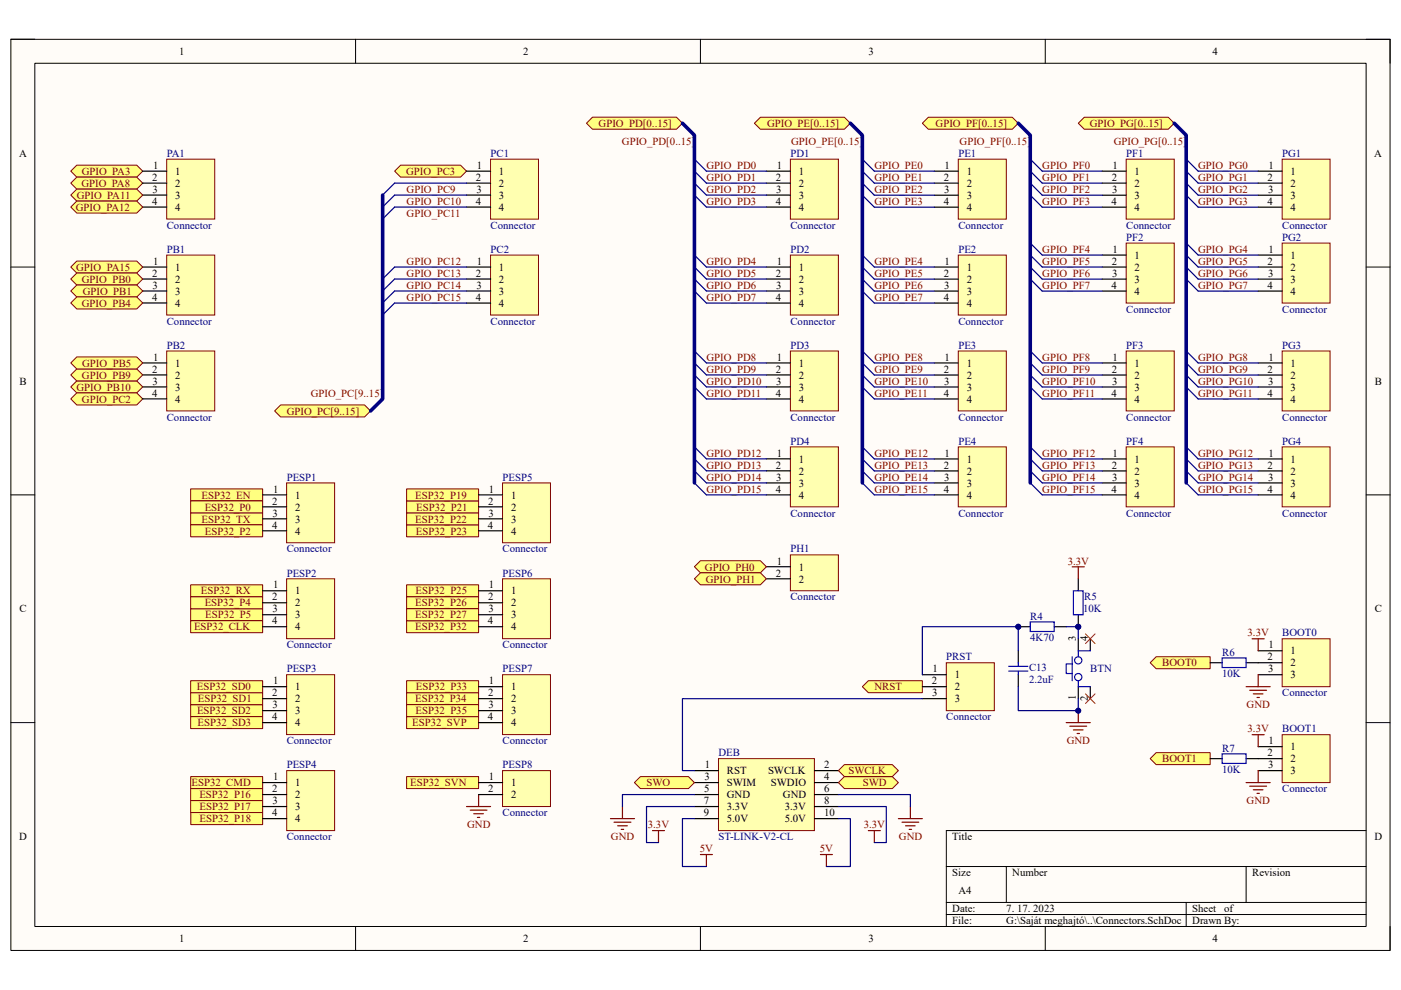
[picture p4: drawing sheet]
<svg xmlns="http://www.w3.org/2000/svg" width="297mm" height="210mm" viewBox="0 0 297 210" stroke-linecap="round" stroke-linejoin="round" font-family="sans-serif">
<defs><g id="words">
<g font-size="2.3">
<text x="38" y="11.7">1</text>
<text x="110.9" y="11.7">2</text>
<text x="184.1" y="11.7">3</text>
<text x="257.1" y="11.7">4</text>
<text x="4" y="33.3">A</text>
<text x="32.5" y="35.8">1</text>
<text x="101.1" y="35.8">1</text>
<text x="164.7" y="35.8">1</text>
<text x="200.3" y="35.8">1</text>
<text x="235.9" y="35.8">1</text>
<text x="268.9" y="35.8">1</text>
<text x="291.4" y="33.3">A</text>
<text x="32.3" y="38.4">2</text>
<text x="32.4" y="40.9">3</text>
<text x="37.1" y="37.1">1</text>
<text x="37.1" y="39.6">2</text>
<text x="100.9" y="38.4">2</text>
<text x="101" y="40.9">3</text>
<text x="105.8" y="37.1">1</text>
<text x="105.8" y="39.6">2</text>
<text x="164.5" y="38.4">2</text>
<text x="164.6" y="40.9">3</text>
<text x="169.4" y="37.1">1</text>
<text x="169.4" y="39.6">2</text>
<text x="200.1" y="38.4">2</text>
<text x="200.2" y="40.9">3</text>
<text x="205" y="37.1">1</text>
<text x="205" y="39.6">2</text>
<text x="235.7" y="38.4">2</text>
<text x="235.8" y="40.9">3</text>
<text x="240.6" y="37.1">1</text>
<text x="240.6" y="39.6">2</text>
<text x="268.7" y="38.4">2</text>
<text x="268.9" y="40.9">3</text>
<text x="273.6" y="37.1">1</text>
<text x="273.6" y="39.6">2</text>
<text x="32.3" y="43.5">4</text>
<text x="37.1" y="42.2">3</text>
<text x="37.1" y="44.7">4</text>
<text x="100.9" y="43.5">4</text>
<text x="105.8" y="42.2">3</text>
<text x="105.8" y="44.7">4</text>
<text x="164.5" y="43.5">4</text>
<text x="169.4" y="42.2">3</text>
<text x="169.4" y="44.7">4</text>
<text x="200.1" y="43.5">4</text>
<text x="205" y="42.2">3</text>
<text x="205" y="44.7">4</text>
<text x="235.7" y="43.5">4</text>
<text x="240.6" y="42.2">3</text>
<text x="240.6" y="44.7">4</text>
<text x="268.7" y="43.5">4</text>
<text x="273.6" y="42.2">3</text>
<text x="273.6" y="44.7">4</text>
<text x="235.9" y="53.6">1</text>
<text x="268.9" y="53.6">1</text>
<text x="32.3" y="58.7">2</text>
<text x="32.5" y="56.2">1</text>
<text x="37.1" y="57.4">1</text>
<text x="37.1" y="60">2</text>
<text x="100.9" y="58.7">2</text>
<text x="101.1" y="56.2">1</text>
<text x="105.8" y="57.4">1</text>
<text x="105.8" y="60">2</text>
<text x="164.5" y="58.7">2</text>
<text x="164.7" y="56.2">1</text>
<text x="169.4" y="57.4">1</text>
<text x="169.4" y="60">2</text>
<text x="200.1" y="58.7">2</text>
<text x="200.3" y="56.2">1</text>
<text x="205" y="57.4">1</text>
<text x="205" y="60">2</text>
<text x="235.7" y="56.2">2</text>
<text x="235.8" y="58.7">3</text>
<text x="240.6" y="54.9">1</text>
<text x="240.6" y="57.4">2</text>
<text x="240.6" y="60">3</text>
<text x="268.7" y="56.2">2</text>
<text x="268.9" y="58.7">3</text>
<text x="273.6" y="54.9">1</text>
<text x="273.6" y="57.4">2</text>
<text x="273.6" y="60">3</text>
<text x="32.3" y="63.8">4</text>
<text x="32.4" y="61.3">3</text>
<text x="37.1" y="62.5">3</text>
<text x="37.1" y="65.1">4</text>
<text x="100.9" y="63.8">4</text>
<text x="101" y="61.3">3</text>
<text x="105.8" y="62.5">3</text>
<text x="105.8" y="65.1">4</text>
<text x="164.5" y="63.8">4</text>
<text x="164.6" y="61.3">3</text>
<text x="169.4" y="62.5">3</text>
<text x="169.4" y="65.1">4</text>
<text x="200.1" y="63.8">4</text>
<text x="200.2" y="61.3">3</text>
<text x="205" y="62.5">3</text>
<text x="205" y="65.1">4</text>
<text x="235.7" y="61.3">4</text>
<text x="240.6" y="62.5">4</text>
<text x="268.7" y="61.3">4</text>
<text x="273.6" y="62.5">4</text>
<text x="32.5" y="76.5">1</text>
<text x="37.1" y="77.8">1</text>
<text x="164.7" y="76.5">1</text>
<text x="169.4" y="77.8">1</text>
<text x="200.3" y="76.5">1</text>
<text x="205" y="77.8">1</text>
<text x="235.9" y="76.5">1</text>
<text x="240.6" y="77.8">1</text>
<text x="268.9" y="76.5">1</text>
<text x="273.6" y="77.8">1</text>
<text x="4.1" y="81.6">B</text>
<text x="32.3" y="79">2</text>
<text x="32.4" y="81.6">3</text>
<text x="37.1" y="80.3">2</text>
<text x="37.1" y="82.9">3</text>
<text x="164.5" y="79">2</text>
<text x="164.6" y="81.6">3</text>
<text x="169.4" y="80.3">2</text>
<text x="169.4" y="82.9">3</text>
<text x="200.1" y="79">2</text>
<text x="200.2" y="81.6">3</text>
<text x="205" y="80.3">2</text>
<text x="205" y="82.9">3</text>
<text x="235.7" y="79">2</text>
<text x="235.8" y="81.6">3</text>
<text x="240.6" y="80.3">2</text>
<text x="240.6" y="82.9">3</text>
<text x="268.7" y="79">2</text>
<text x="268.9" y="81.6">3</text>
<text x="273.6" y="80.3">2</text>
<text x="273.6" y="82.9">3</text>
<text x="291.5" y="81.6">B</text>
<text x="32.3" y="84.1">4</text>
<text x="37.1" y="85.4">4</text>
<text x="164.5" y="84.1">4</text>
<text x="169.4" y="85.4">4</text>
<text x="200.1" y="84.1">4</text>
<text x="205" y="85.4">4</text>
<text x="235.7" y="84.1">4</text>
<text x="240.6" y="85.4">4</text>
<text x="268.7" y="84.1">4</text>
<text x="273.6" y="85.4">4</text>
<text x="164.5" y="99.4">2</text>
<text x="164.6" y="101.9">3</text>
<text x="164.7" y="96.8">1</text>
<text x="169.4" y="98.1">1</text>
<text x="169.4" y="100.7">2</text>
<text x="200.1" y="99.4">2</text>
<text x="200.2" y="101.9">3</text>
<text x="200.3" y="96.8">1</text>
<text x="205" y="98.1">1</text>
<text x="205" y="100.7">2</text>
<text x="235.7" y="99.4">2</text>
<text x="235.8" y="101.9">3</text>
<text x="235.9" y="96.8">1</text>
<text x="240.6" y="98.1">1</text>
<text x="240.6" y="100.7">2</text>
<text x="268.7" y="99.4">2</text>
<text x="268.9" y="101.9">3</text>
<text x="268.9" y="96.8">1</text>
<text x="273.6" y="98.1">1</text>
<text x="273.6" y="100.7">2</text>
<text x="57.7" y="107">2</text>
<text x="57.9" y="104.5">1</text>
<text x="62.6" y="105.7">1</text>
<text x="103.5" y="107">2</text>
<text x="103.6" y="104.5">1</text>
<text x="108.3" y="105.7">1</text>
<text x="164.5" y="104.5">4</text>
<text x="169.4" y="103.2">3</text>
<text x="169.4" y="105.7">4</text>
<text x="200.1" y="104.5">4</text>
<text x="205" y="103.2">3</text>
<text x="205" y="105.7">4</text>
<text x="235.7" y="104.5">4</text>
<text x="240.6" y="103.2">3</text>
<text x="240.6" y="105.7">4</text>
<text x="268.7" y="104.5">4</text>
<text x="273.6" y="103.2">3</text>
<text x="273.6" y="105.7">4</text>
<text x="57.7" y="112.1">4</text>
<text x="57.8" y="109.6">3</text>
<text x="62.6" y="108.3">2</text>
<text x="62.6" y="110.8">3</text>
<text x="62.6" y="113.4">4</text>
<text x="103.5" y="112.1">4</text>
<text x="103.6" y="109.6">3</text>
<text x="108.3" y="108.3">2</text>
<text x="108.3" y="110.8">3</text>
<text x="108.3" y="113.4">4</text>
<text x="164.7" y="119.7">1</text>
<text x="57.9" y="124.8">1</text>
<text x="103.6" y="124.8">1</text>
<text x="164.5" y="122.3">2</text>
<text x="169.4" y="121">1</text>
<text x="169.4" y="123.5">2</text>
<text x="4.1" y="129.9">C</text>
<text x="57.7" y="127.4">2</text>
<text x="57.8" y="129.9">3</text>
<text x="62.6" y="126.1">1</text>
<text x="62.6" y="128.6">2</text>
<text x="62.6" y="131.2">3</text>
<text x="103.5" y="127.4">2</text>
<text x="103.6" y="129.9">3</text>
<text x="108.3" y="126.1">1</text>
<text x="108.3" y="128.6">2</text>
<text x="108.3" y="131.2">3</text>
<text x="291.5" y="129.9">C</text>
<text x="57.7" y="132.4">4</text>
<text x="62.6" y="133.7">4</text>
<text x="103.5" y="132.4">4</text>
<text x="108.3" y="133.7">4</text>
<text x="228.1" y="136" transform="rotate(-90 228.1 136)">3</text>
<text x="230.6" y="136" transform="rotate(-90 230.6 136)">4</text>
<text x="268.9" y="137.5">1</text>
<text x="197.7" y="142.6">1</text>
<text x="202.4" y="143.9">1</text>
<text x="268.7" y="140.1">2</text>
<text x="268.9" y="142.6">3</text>
<text x="273.6" y="138.8">1</text>
<text x="273.6" y="141.4">2</text>
<text x="273.6" y="143.9">3</text>
<text x="57.7" y="147.7">2</text>
<text x="57.9" y="145.2">1</text>
<text x="62.6" y="146.4">1</text>
<text x="62.6" y="149">2</text>
<text x="103.5" y="147.7">2</text>
<text x="103.6" y="145.2">1</text>
<text x="108.3" y="146.4">1</text>
<text x="108.3" y="149">2</text>
<text x="197.6" y="145.2">2</text>
<text x="197.7" y="147.7">3</text>
<text x="202.4" y="146.4">2</text>
<text x="202.4" y="149">3</text>
<text x="228.1" y="148.5" transform="rotate(-90 228.1 148.5)">1</text>
<text x="230.6" y="148.7" transform="rotate(-90 230.6 148.7)">2</text>
<text x="57.7" y="152.8">4</text>
<text x="57.8" y="150.2">3</text>
<text x="62.6" y="151.5">3</text>
<text x="62.6" y="154.1">4</text>
<text x="103.5" y="152.8">4</text>
<text x="103.6" y="150.2">3</text>
<text x="108.3" y="151.5">3</text>
<text x="108.3" y="154.1">4</text>
<text x="268.7" y="160.4">2</text>
<text x="268.9" y="157.9">1</text>
<text x="273.6" y="159.2">1</text>
<text x="273.6" y="161.7">2</text>
<text x="57.9" y="165.5">1</text>
<text x="62.6" y="166.8">1</text>
<text x="103.6" y="165.5">1</text>
<text x="108.3" y="166.8">1</text>
<text x="149.3" y="165.5">3</text>
<text x="149.4" y="163">1</text>
<text x="154.1" y="164.2">RST</text>
<text x="154.1" y="166.8">SWIM</text>
<text x="162.8" y="164.2">SWCLK</text>
<text x="163.4" y="166.8">SWDIO</text>
<text x="174.7" y="165.5">4</text>
<text x="174.7" y="163">2</text>
<text x="268.9" y="163">3</text>
<text x="273.6" y="164.2">3</text>
<text x="57.7" y="173.1">4</text>
<text x="57.7" y="168">2</text>
<text x="57.8" y="170.6">3</text>
<text x="62.6" y="169.3">2</text>
<text x="62.6" y="171.9">3</text>
<text x="103.5" y="168">2</text>
<text x="108.3" y="169.3">2</text>
<text x="149.2" y="170.6">7</text>
<text x="149.2" y="173.1">9</text>
<text x="149.3" y="168">5</text>
<text x="154.1" y="169.3">GND</text>
<text x="154.1" y="171.9">3.3V</text>
<text x="166" y="169.3">GND</text>
<text x="166.4" y="171.9">3.3V</text>
<text x="174.7" y="168">6</text>
<text x="174.7" y="170.6">8</text>
<text x="174.7" y="173.1">10</text>
<text x="4.1" y="178.2">D</text>
<text x="62.6" y="174.4">4</text>
<text x="154.1" y="174.4">5.0V</text>
<text x="166.4" y="174.4">5.0V</text>
<text x="201.9" y="178.2">Title</text>
<text x="291.4" y="178.2">D</text>
<text x="201.9" y="185.8">Size</text>
<text x="214.6" y="185.8">Number</text>
<text x="265.5" y="185.8">Revision</text>
<text x="203.2" y="189.7">A4</text>
<text x="201.9" y="193.5">Date:</text>
<text x="201.9" y="196">File:</text>
<text x="213.4" y="193.5">7. 17. 2023</text>
<text x="213.4" y="196">G:\Saját meghajtó\..\Connectors.SchDoc</text>
<text x="252.8" y="193.5">Sheet</text>
<text x="252.8" y="196">Drawn By:</text>
<text x="259.6" y="193.5">of</text>
<text x="38" y="199.8">1</text>
<text x="110.9" y="199.8">2</text>
<text x="184.1" y="199.8">3</text>
<text x="257.1" y="199.8">4</text>
</g>
<g font-size="2.3" fill="#800000">
<text x="126.9" y="26.9">GPIO_PD[0..15]</text>
<text x="162.6" y="26.9">GPIO_PE[0..15]</text>
<text x="198.4" y="26.9">GPIO_PF[0..15]</text>
<text x="231" y="26.9">GPIO_PG[0..15]</text>
<text x="131.9" y="30.7">GPIO_PD[0..15]</text>
<text x="149.8" y="35.8">GPIO_PD0</text>
<text x="167.7" y="30.7">GPIO_PE[0..15]</text>
<text x="185.4" y="35.8">GPIO_PE0</text>
<text x="203.5" y="30.7">GPIO_PF[0..15]</text>
<text x="221" y="35.8">GPIO_PF0</text>
<text x="236.1" y="30.7">GPIO_PG[0..15]</text>
<text x="254" y="35.8">GPIO_PG0</text>
<text x="17.3" y="39.6">GPIO_PA8</text>
<text x="17.3" y="37.1">GPIO_PA3</text>
<text x="86.1" y="37.1">GPIO_PC3</text>
<text x="86.2" y="40.9">GPIO_PC9</text>
<text x="149.8" y="38.4">GPIO_PD1</text>
<text x="149.8" y="40.9">GPIO_PD2</text>
<text x="185.4" y="38.4">GPIO_PE1</text>
<text x="185.4" y="40.9">GPIO_PE2</text>
<text x="221" y="38.4">GPIO_PF1</text>
<text x="221" y="40.9">GPIO_PF2</text>
<text x="254" y="38.4">GPIO_PG1</text>
<text x="254" y="40.9">GPIO_PG2</text>
<text x="16.1" y="44.7">GPIO_PA12</text>
<text x="16.3" y="42.2">GPIO_PA11</text>
<text x="86.2" y="43.5">GPIO_PC10</text>
<text x="86.2" y="46">GPIO_PC11</text>
<text x="149.8" y="43.5">GPIO_PD3</text>
<text x="185.4" y="43.5">GPIO_PE3</text>
<text x="221" y="43.5">GPIO_PF3</text>
<text x="254" y="43.5">GPIO_PG3</text>
<text x="221" y="53.6">GPIO_PF4</text>
<text x="254" y="53.6">GPIO_PG4</text>
<text x="16.1" y="57.4">GPIO_PA15</text>
<text x="17.4" y="60">GPIO_PB0</text>
<text x="86.2" y="56.2">GPIO_PC12</text>
<text x="86.2" y="58.7">GPIO_PC13</text>
<text x="149.8" y="56.2">GPIO_PD4</text>
<text x="149.8" y="58.7">GPIO_PD5</text>
<text x="185.4" y="56.2">GPIO_PE4</text>
<text x="185.4" y="58.7">GPIO_PE5</text>
<text x="221" y="56.2">GPIO_PF5</text>
<text x="221" y="58.7">GPIO_PF6</text>
<text x="254" y="56.2">GPIO_PG5</text>
<text x="254" y="58.7">GPIO_PG6</text>
<text x="17.4" y="65.1">GPIO_PB4</text>
<text x="17.5" y="62.5">GPIO_PB1</text>
<text x="86.2" y="61.3">GPIO_PC14</text>
<text x="86.2" y="63.8">GPIO_PC15</text>
<text x="149.8" y="61.3">GPIO_PD6</text>
<text x="149.8" y="63.8">GPIO_PD7</text>
<text x="185.4" y="61.3">GPIO_PE6</text>
<text x="185.4" y="63.8">GPIO_PE7</text>
<text x="221" y="61.3">GPIO_PF7</text>
<text x="254" y="61.3">GPIO_PG7</text>
<text x="17.4" y="77.8">GPIO_PB5</text>
<text x="149.8" y="76.5">GPIO_PD8</text>
<text x="185.4" y="76.5">GPIO_PE8</text>
<text x="221" y="76.5">GPIO_PF8</text>
<text x="254" y="76.5">GPIO_PG8</text>
<text x="16.2" y="82.9">GPIO_PB10</text>
<text x="17.4" y="80.3">GPIO_PB9</text>
<text x="149.8" y="79">GPIO_PD9</text>
<text x="149.8" y="81.6">GPIO_PD10</text>
<text x="185.4" y="79">GPIO_PE9</text>
<text x="185.4" y="81.6">GPIO_PE10</text>
<text x="221" y="79">GPIO_PF9</text>
<text x="221" y="81.6">GPIO_PF10</text>
<text x="254" y="79">GPIO_PG9</text>
<text x="254" y="81.6">GPIO_PG10</text>
<text x="17.4" y="85.4">GPIO_PC2</text>
<text x="60.8" y="87.9">GPIO_PC[9..15]</text>
<text x="65.9" y="84.1">GPIO_PC[9..15]</text>
<text x="149.8" y="84.1">GPIO_PD11</text>
<text x="185.4" y="84.1">GPIO_PE11</text>
<text x="221" y="84.1">GPIO_PF11</text>
<text x="254" y="84.1">GPIO_PG11</text>
<text x="149.8" y="96.8">GPIO_PD12</text>
<text x="149.8" y="99.4">GPIO_PD13</text>
<text x="149.8" y="101.9">GPIO_PD14</text>
<text x="185.4" y="96.8">GPIO_PE12</text>
<text x="185.4" y="99.4">GPIO_PE13</text>
<text x="185.4" y="101.9">GPIO_PE14</text>
<text x="221" y="96.8">GPIO_PF12</text>
<text x="221" y="99.4">GPIO_PF13</text>
<text x="221" y="101.9">GPIO_PF14</text>
<text x="254" y="96.8">GPIO_PG12</text>
<text x="254" y="99.4">GPIO_PG13</text>
<text x="254" y="101.9">GPIO_PG14</text>
<text x="42.7" y="105.7">ESP32_EN</text>
<text x="88" y="105.7">ESP32_P19</text>
<text x="149.8" y="104.5">GPIO_PD15</text>
<text x="185.4" y="104.5">GPIO_PE15</text>
<text x="221" y="104.5">GPIO_PF15</text>
<text x="254" y="104.5">GPIO_PG15</text>
<text x="42.7" y="110.8">ESP32_TX</text>
<text x="43.4" y="108.3">ESP32_P0</text>
<text x="43.4" y="113.4">ESP32_P2</text>
<text x="88" y="110.8">ESP32_P22</text>
<text x="88.2" y="113.4">ESP32_P23</text>
<text x="88.2" y="108.3">ESP32_P21</text>
<text x="226.4" y="119.7">3.3V</text>
<text x="149.5" y="121">GPIO_PH0</text>
<text x="149.6" y="123.5">GPIO_PH1</text>
<text x="42.6" y="126.1">ESP32_RX</text>
<text x="43.4" y="128.6">ESP32_P4</text>
<text x="43.5" y="131.2">ESP32_P5</text>
<text x="88" y="128.6">ESP32_P26</text>
<text x="88" y="131.2">ESP32_P27</text>
<text x="88.1" y="126.1">ESP32_P25</text>
<text x="41.1" y="133.7">ESP32_CLK</text>
<text x="88" y="133.7">ESP32_P32</text>
<text x="264.5" y="135">3.3V</text>
<text x="246.4" y="141.4">BOOT0</text>
<text x="41.8" y="146.4">ESP32_SD0</text>
<text x="41.9" y="149">ESP32_SD1</text>
<text x="88" y="149">ESP32_P34</text>
<text x="88.2" y="146.4">ESP32_P33</text>
<text x="185.4" y="146.4">NRST</text>
<text x="41.8" y="151.5">ESP32_SD2</text>
<text x="41.9" y="154.1">ESP32_SD3</text>
<text x="87.4" y="154.1">ESP32_SVP</text>
<text x="88.1" y="151.5">ESP32_P35</text>
<text x="264.3" y="150.2">GND</text>
<text x="264.5" y="155.3">3.3V</text>
<text x="226.2" y="157.9">GND</text>
<text x="246.4" y="161.7">BOOT1</text>
<text x="40.6" y="166.8">ESP32_CMD</text>
<text x="87" y="166.8">ESP32_SVN</text>
<text x="137.1" y="166.8">SWO</text>
<text x="179.9" y="164.2">SWCLK</text>
<text x="182.9" y="166.8">SWD</text>
<text x="42.3" y="169.3">ESP32_P16</text>
<text x="42.3" y="171.9">ESP32_P17</text>
<text x="264.3" y="170.6">GND</text>
<text x="42.3" y="174.4">ESP32_P18</text>
<text x="99" y="175.7">GND</text>
<text x="129.5" y="178.2">GND</text>
<text x="137.4" y="175.7">3.3V</text>
<text x="183.1" y="175.7">3.3V</text>
<text x="190.6" y="178.2">GND</text>
<text x="148.4" y="180.8">5V</text>
<text x="173.8" y="180.8">5V</text>
</g>
<g font-size="2.3" fill="#000080">
<text x="35.4" y="33.3">PA1</text>
<text x="104" y="33.3">PC1</text>
<text x="167.6" y="33.3">PD1</text>
<text x="203.2" y="33.3">PE1</text>
<text x="238.8" y="33.3">PF1</text>
<text x="271.8" y="33.3">PG1</text>
<text x="35.4" y="48.5">Connector</text>
<text x="35.4" y="53.6">PB1</text>
<text x="104" y="48.5">Connector</text>
<text x="104" y="53.6">PC2</text>
<text x="167.6" y="48.5">Connector</text>
<text x="167.6" y="53.6">PD2</text>
<text x="203.2" y="48.5">Connector</text>
<text x="203.2" y="53.6">PE2</text>
<text x="238.8" y="48.5">Connector</text>
<text x="238.8" y="51.1">PF2</text>
<text x="271.8" y="48.5">Connector</text>
<text x="271.8" y="51.1">PG2</text>
<text x="35.4" y="68.9">Connector</text>
<text x="104" y="68.9">Connector</text>
<text x="167.6" y="68.9">Connector</text>
<text x="203.2" y="68.9">Connector</text>
<text x="238.8" y="66.3">Connector</text>
<text x="271.8" y="66.3">Connector</text>
<text x="35.4" y="74">PB2</text>
<text x="167.6" y="74">PD3</text>
<text x="203.2" y="74">PE3</text>
<text x="238.8" y="74">PF3</text>
<text x="271.8" y="74">PG3</text>
<text x="35.4" y="89.2">Connector</text>
<text x="167.6" y="89.2">Connector</text>
<text x="203.2" y="89.2">Connector</text>
<text x="238.8" y="89.2">Connector</text>
<text x="271.8" y="89.2">Connector</text>
<text x="167.6" y="94.3">PD4</text>
<text x="203.2" y="94.3">PE4</text>
<text x="238.8" y="94.3">PF4</text>
<text x="271.8" y="94.3">PG4</text>
<text x="60.8" y="101.9">PESP1</text>
<text x="106.5" y="101.9">PESP5</text>
<text x="167.6" y="109.6">Connector</text>
<text x="203.2" y="109.6">Connector</text>
<text x="238.8" y="109.6">Connector</text>
<text x="271.8" y="109.6">Connector</text>
<text x="60.8" y="117.2">Connector</text>
<text x="106.5" y="117.2">Connector</text>
<text x="167.6" y="117.2">PH1</text>
<text x="60.8" y="122.3">PESP2</text>
<text x="106.5" y="122.3">PESP6</text>
<text x="167.6" y="127.4">Connector</text>
<text x="218.4" y="131.4">R4</text>
<text x="229.6" y="129.9">10K</text>
<text x="229.9" y="127.4">R5</text>
<text x="60.8" y="137.5">Connector</text>
<text x="106.5" y="137.5">Connector</text>
<text x="218.4" y="136">4K70</text>
<text x="271.8" y="135">BOOT0</text>
<text x="60.8" y="142.6">PESP3</text>
<text x="106.5" y="142.6">PESP7</text>
<text x="200.6" y="140.1">PRST</text>
<text x="218.2" y="142.4">C13</text>
<text x="231.2" y="142.6">BTN</text>
<text x="259.1" y="143.6">10K</text>
<text x="259.1" y="139.1">R6</text>
<text x="218.2" y="144.9">2.2uF</text>
<text x="271.8" y="147.7">Connector</text>
<text x="200.6" y="152.8">Connector</text>
<text x="271.8" y="155.3">BOOT1</text>
<text x="60.8" y="157.9">Connector</text>
<text x="106.5" y="157.9">Connector</text>
<text x="152.3" y="160.4">DEB</text>
<text x="259.1" y="159.4">R7</text>
<text x="60.8" y="163">PESP4</text>
<text x="106.5" y="163">PESP8</text>
<text x="259.1" y="164">10K</text>
<text x="106.5" y="173.1">Connector</text>
<text x="271.8" y="168">Connector</text>
<text x="60.8" y="178.2">Connector</text>
<text x="152.3" y="178.2">ST-LINK-V2-CL</text>
</g>
</g></defs>
<path d="M2.3 8.3h292.4v193.3h-292.4z" fill="#fffcf8"/>
<path d="M2.3 8.3h292.4v193.3h-292.4z" fill="none" stroke="#000" stroke-width=".21"/>
<path d="M7.4 13.4h282.2v183.1h-282.2z" fill="#fffcf8"/>
<g fill="none" stroke="#000" stroke-width=".21">
<path d="M2.3 8.3h5.1M7.4 13.4h282.2v183.1h-282.2zM75.4 8.3v5.1M148.5 8.3v5.1M221.6 8.3v5.1M289.6 8.3h5.1v5.1M2.3 56.6h5.1M289.6 56.6h5.1M2.3 105h5.1M289.6 105h5.1M2.3 153.3h5.1M289.6 153.3h5.1"/>
<path d="M289.6 176.2h-89v20.3M75.4 196.5v5.1M148.5 196.5v5.1M200.6 183.8h89M200.6 191.4h89M200.6 194h89M213.4 183.8v7.6M221.6 196.5v5.1M251.5 191.4v5.1M264.2 183.8v7.6M294.7 196.5v5.1"/>
</g>
<path d="M15 36.3l1.3-1.3h12.7l1.3 1.3-1.3 1.3h-12.7z" fill-rule="evenodd" fill="#ffff80"/>
<path d="M15 36.3l1.3-1.3h12.7l1.3 1.3-1.3 1.3h-12.7z" fill="none" stroke="#800000" stroke-width=".21"/>
<path d="M16.3 37.6h12.7l1.3 1.2-1.3 1.3h-12.7l-1.3-1.3z" fill-rule="evenodd" fill="#ffff80"/>
<path d="M16.3 37.6h12.7l1.3 1.2-1.3 1.3h-12.7l-1.3-1.3z" fill="none" stroke="#800000" stroke-width=".21"/>
<path d="M15 82.1l1.3-1.3h12.7l1.3 1.3-1.3 1.2h-12.7z" fill-rule="evenodd" fill="#ffff80"/>
<path d="M15 82.1l1.3-1.3h12.7l1.3 1.3-1.3 1.2h-12.7z" fill="none" stroke="#800000" stroke-width=".21"/>
<path d="M16.3 83.3h12.7l1.3 1.3-1.3 1.3h-12.7l-1.3-1.3z" fill-rule="evenodd" fill="#ffff80"/>
<path d="M16.3 83.3h12.7l1.3 1.3-1.3 1.3h-12.7l-1.3-1.3z" fill="none" stroke="#800000" stroke-width=".21"/>
<path d="M83.7 36.3l1.2-1.3h12.7l1.3 1.3-1.3 1.3h-12.7z" fill-rule="evenodd" fill="#ffff80"/>
<path d="M83.7 36.3l1.2-1.3h12.7l1.3 1.3-1.3 1.3h-12.7z" fill="none" stroke="#800000" stroke-width=".21"/>
<path d="M167.6 117.7h10.2v7.6h-10.2z" fill="#ffffb0"/>
<path d="M167.6 117.7h10.2v7.6h-10.2z" fill="none" stroke="#800000" stroke-width=".21"/>
<path d="M162.5 120.2h5.1M162.5 122.8h5.1" fill="none" stroke="#000" stroke-width=".25"/>
<path d="M148.5 118.9h12.7l1.3 1.3-1.3 1.3h-12.7l-1.3-1.3z" fill-rule="evenodd" fill="#ffff80"/>
<path d="M148.5 118.9h12.7l1.3 1.3-1.3 1.3h-12.7l-1.3-1.3z" fill="none" stroke="#800000" stroke-width=".21"/>
<path d="M147.2 122.8l1.3-1.3h12.7l1.3 1.3-1.3 1.2h-12.7z" fill-rule="evenodd" fill="#ffff80"/>
<path d="M147.2 122.8l1.3-1.3h12.7l1.3 1.3-1.3 1.2h-12.7z" fill="none" stroke="#800000" stroke-width=".21"/>
<path d="M40.4 103.7h15.3v2.5h-15.3z" fill="#ffff80"/>
<path d="M40.4 103.7h15.3v2.5h-15.3z" fill="none" stroke="#800000" stroke-width=".21"/>
<path d="M86.2 152h15.3v2.5h-15.3z" fill="#ffff80"/>
<path d="M86.2 152h15.3v2.5h-15.3z" fill="none" stroke="#800000" stroke-width=".21"/>
<path d="M86.2 164.7h15.3v2.6h-15.3z" fill="#ffff80"/>
<path d="M86.2 164.7h15.3v2.6h-15.3z" fill="none" stroke="#800000" stroke-width=".21"/>
<path d="M86.2 146.9h15.3v2.6h-15.3z" fill="#ffff80"/>
<path d="M86.2 146.9h15.3v2.6h-15.3z" fill="none" stroke="#800000" stroke-width=".21"/>
<path d="M86.2 149.5h15.3v2.5h-15.3z" fill="#ffff80"/>
<path d="M86.2 149.5h15.3v2.5h-15.3z" fill="none" stroke="#800000" stroke-width=".21"/>
<path d="M86.2 131.7h15.3v2.5h-15.3z" fill="#ffff80"/>
<path d="M86.2 131.7h15.3v2.5h-15.3z" fill="none" stroke="#800000" stroke-width=".21"/>
<path d="M86.2 144.4h15.3v2.5h-15.3z" fill="#ffff80"/>
<path d="M86.2 144.4h15.3v2.5h-15.3z" fill="none" stroke="#800000" stroke-width=".21"/>
<path d="M86.2 124h15.3v2.6h-15.3z" fill="#ffff80"/>
<path d="M86.2 124h15.3v2.6h-15.3z" fill="none" stroke="#800000" stroke-width=".21"/>
<path d="M86.2 126.6h15.3v2.5h-15.3z" fill="#ffff80"/>
<path d="M86.2 126.6h15.3v2.5h-15.3z" fill="none" stroke="#800000" stroke-width=".21"/>
<path d="M86.2 129.1h15.3v2.6h-15.3z" fill="#ffff80"/>
<path d="M86.2 129.1h15.3v2.6h-15.3z" fill="none" stroke="#800000" stroke-width=".21"/>
<path d="M40.4 149.5h15.3v2.5h-15.3z" fill="#ffff80"/>
<path d="M40.4 149.5h15.3v2.5h-15.3z" fill="none" stroke="#800000" stroke-width=".21"/>
<path d="M40.4 152h15.3v2.5h-15.3z" fill="#ffff80"/>
<path d="M40.4 152h15.3v2.5h-15.3z" fill="none" stroke="#800000" stroke-width=".21"/>
<path d="M40.4 164.7h15.3v2.6h-15.3z" fill="#ffff80"/>
<path d="M40.4 164.7h15.3v2.6h-15.3z" fill="none" stroke="#800000" stroke-width=".21"/>
<path d="M86.2 111.3h15.3v2.6h-15.3z" fill="#ffff80"/>
<path d="M86.2 111.3h15.3v2.6h-15.3z" fill="none" stroke="#800000" stroke-width=".21"/>
<path d="M86.2 108.8h15.3v2.5h-15.3z" fill="#ffff80"/>
<path d="M86.2 108.8h15.3v2.5h-15.3z" fill="none" stroke="#800000" stroke-width=".21"/>
<path d="M40.4 108.8h15.3v2.5h-15.3z" fill="#ffff80"/>
<path d="M40.4 108.8h15.3v2.5h-15.3z" fill="none" stroke="#800000" stroke-width=".21"/>
<path d="M40.4 124h15.3v2.6h-15.3z" fill="#ffff80"/>
<path d="M40.4 124h15.3v2.6h-15.3z" fill="none" stroke="#800000" stroke-width=".21"/>
<path d="M86.2 106.2h15.3v2.6h-15.3z" fill="#ffff80"/>
<path d="M86.2 106.2h15.3v2.6h-15.3z" fill="none" stroke="#800000" stroke-width=".21"/>
<path d="M86.2 103.7h15.3v2.5h-15.3z" fill="#ffff80"/>
<path d="M86.2 103.7h15.3v2.5h-15.3z" fill="none" stroke="#800000" stroke-width=".21"/>
<path d="M40.4 172.3h15.3v2.6h-15.3z" fill="#ffff80"/>
<path d="M40.4 172.3h15.3v2.6h-15.3z" fill="none" stroke="#800000" stroke-width=".21"/>
<path d="M40.4 129.1h15.3v2.6h-15.3z" fill="#ffff80"/>
<path d="M40.4 129.1h15.3v2.6h-15.3z" fill="none" stroke="#800000" stroke-width=".21"/>
<path d="M40.4 169.8h15.3v2.5h-15.3z" fill="#ffff80"/>
<path d="M40.4 169.8h15.3v2.5h-15.3z" fill="none" stroke="#800000" stroke-width=".21"/>
<path d="M40.4 167.3h15.3v2.5h-15.3z" fill="#ffff80"/>
<path d="M40.4 167.3h15.3v2.5h-15.3z" fill="none" stroke="#800000" stroke-width=".21"/>
<path d="M40.4 126.6h15.3v2.5h-15.3z" fill="#ffff80"/>
<path d="M40.4 126.6h15.3v2.5h-15.3z" fill="none" stroke="#800000" stroke-width=".21"/>
<path d="M40.4 106.2h15.3v2.6h-15.3z" fill="#ffff80"/>
<path d="M40.4 106.2h15.3v2.6h-15.3z" fill="none" stroke="#800000" stroke-width=".21"/>
<path d="M40.4 146.9h15.3v2.6h-15.3z" fill="#ffff80"/>
<path d="M40.4 146.9h15.3v2.6h-15.3z" fill="none" stroke="#800000" stroke-width=".21"/>
<path d="M40.4 144.4h15.3v2.5h-15.3z" fill="#ffff80"/>
<path d="M40.4 144.4h15.3v2.5h-15.3z" fill="none" stroke="#800000" stroke-width=".21"/>
<path d="M40.4 131.7h15.3v2.5h-15.3z" fill="#ffff80"/>
<path d="M40.4 131.7h15.3v2.5h-15.3z" fill="none" stroke="#800000" stroke-width=".21"/>
<path d="M40.4 111.3h15.3v2.6h-15.3z" fill="#ffff80"/>
<path d="M40.4 111.3h15.3v2.6h-15.3z" fill="none" stroke="#800000" stroke-width=".21"/>
<path d="M98.9 171.1h5.1M99.7 171.8h3.5M100.5 172.6h2M101.2 173.4h.5M101.5 168.5v2.6" fill="none" stroke="#800000" stroke-width=".25"/>
<path d="M15 79.5l1.3-1.2h12.7l1.3 1.2-1.3 1.3h-12.7z" fill-rule="evenodd" fill="#ffff80"/>
<path d="M15 79.5l1.3-1.2h12.7l1.3 1.2-1.3 1.3h-12.7z" fill="none" stroke="#800000" stroke-width=".21"/>
<path d="M83.7 38.8l-2.6 2.6M83.7 41.4l-2.6 2.5M83.7 43.9l-2.6 2.6M83.7 56.6l-2.6 2.6M83.7 59.2l-2.6 2.5M83.7 61.7l-2.6 2.6M83.7 64.3l-2.6 2.5" fill="none" stroke="#000080" stroke-width=".25"/>
<path d="M58.2 87.2l1.3-1.3h17.8l1.3 1.3-1.3 1.2h-17.8z" fill-rule="evenodd" fill="#ffff80"/>
<path d="M58.2 87.2l1.3-1.3h17.8l1.3 1.3-1.3 1.2h-17.8z" fill="none" stroke="#800000" stroke-width=".21"/>
<path d="M160 26.1l1.2-1.2h17.8l1.3 1.2-1.3 1.3h-17.8z" fill-rule="evenodd" fill="#ffff80"/>
<path d="M160 26.1l1.2-1.2h17.8l1.3 1.2-1.3 1.3h-17.8z" fill="none" stroke="#800000" stroke-width=".21"/>
<g fill="none" stroke="#000080" stroke-width=".25">
<path d="M182.8 33.8l2.6 2.5M182.8 36.3l2.6 2.5M182.8 38.8l2.6 2.6M182.8 41.4l2.6 2.5M182.8 54.1l2.6 2.5M182.8 56.6l2.6 2.6M182.8 59.2l2.6 2.5M182.8 61.7l2.6 2.6M182.8 74.4l2.6 2.6M182.8 77l2.6 2.5M182.8 79.5l2.6 2.6M182.8 82.1l2.6 2.5"/>
<path d="M182.8 94.8l2.6 2.5M182.8 97.3l2.6 2.6M182.8 99.9l2.6 2.5M182.8 102.4l2.6 2.6"/>
</g>
<path d="M125.6 24.8h17.8l1.3 1.3-1.3 1.3h-17.8l-1.2-1.3z" fill-rule="evenodd" fill="#ffff80"/>
<path d="M125.6 24.8h17.8l1.3 1.3-1.3 1.3h-17.8l-1.2-1.3z" fill="none" stroke="#800000" stroke-width=".21"/>
<g fill="none" stroke="#000080" stroke-width=".25">
<path d="M147.2 33.8l2.6 2.5M147.2 36.3l2.6 2.5M147.2 38.8l2.6 2.6M147.2 41.4l2.6 2.5M147.2 54.1l2.6 2.5M147.2 56.6l2.6 2.6M147.2 59.2l2.6 2.5M147.2 61.7l2.6 2.6M147.2 74.4l2.6 2.6M147.2 77l2.6 2.5M147.2 79.5l2.6 2.6M147.2 82.1l2.6 2.5"/>
<path d="M147.2 94.8l2.6 2.5M147.2 97.3l2.6 2.6M147.2 99.9l2.6 2.5M147.2 102.4l2.6 2.6"/>
</g>
<path d="M195.6 26.1l1.2-1.2h17.8l1.3 1.2-1.3 1.3h-17.8z" fill-rule="evenodd" fill="#ffff80"/>
<path d="M195.6 26.1l1.2-1.2h17.8l1.3 1.2-1.3 1.3h-17.8z" fill="none" stroke="#800000" stroke-width=".21"/>
<g fill="none" stroke="#000080" stroke-width=".25">
<path d="M218.4 33.8l2.6 2.5M218.4 36.3l2.6 2.5M218.4 38.8l2.6 2.6M218.4 41.4l2.6 2.5M218.4 51.6l2.6 2.5M218.4 54.1l2.6 2.5M218.4 56.6l2.6 2.6M218.4 59.2l2.6 2.5M218.4 74.4l2.6 2.6M218.4 77l2.6 2.5M218.4 79.5l2.6 2.6M218.4 82.1l2.6 2.5"/>
<path d="M218.4 94.8l2.6 2.5M218.4 97.3l2.6 2.6M218.4 99.9l2.6 2.5M218.4 102.4l2.6 2.6"/>
</g>
<path d="M228.6 26.1l1.3-1.2h17.8l1.3 1.2-1.3 1.3h-17.8z" fill-rule="evenodd" fill="#ffff80"/>
<path d="M228.6 26.1l1.3-1.2h17.8l1.3 1.2-1.3 1.3h-17.8z" fill="none" stroke="#800000" stroke-width=".21"/>
<g fill="none" stroke="#000080" stroke-width=".25">
<path d="M251.5 33.8l2.5 2.5M251.5 36.3l2.5 2.5M251.5 38.8l2.5 2.6M251.5 41.4l2.5 2.5M251.5 51.6l2.5 2.5M251.5 54.1l2.5 2.5M251.5 56.6l2.5 2.6M251.5 59.2l2.5 2.5M251.5 74.4l2.5 2.6M251.5 77l2.5 2.5M251.5 79.5l2.5 2.6M251.5 82.1l2.5 2.5"/>
<path d="M251.5 94.8l2.5 2.5M251.5 97.3l2.5 2.6M251.5 99.9l2.5 2.5M251.5 102.4l2.5 2.6"/>
</g>
<path d="M35.3 33.8h10.2v12.7h-10.2z" fill="#ffffb0"/>
<path d="M35.3 33.8h10.2v12.7h-10.2z" fill="none" stroke="#800000" stroke-width=".21"/>
<path d="M30.3 36.3h5M30.3 38.8h5M30.3 41.4h5" fill="none" stroke="#000" stroke-width=".26"/>
<path d="M30.3 43.9h5" fill="none" stroke="#000" stroke-width=".25"/>
<path d="M35.3 54.1h10.2v12.7h-10.2z" fill="#ffffb0"/>
<path d="M35.3 54.1h10.2v12.7h-10.2z" fill="none" stroke="#800000" stroke-width=".21"/>
<path d="M30.3 56.6h5M30.3 59.2h5M30.3 61.7h5M30.3 64.3h5" fill="none" stroke="#000" stroke-width=".25"/>
<path d="M35.3 74.4h10.2v12.8h-10.2z" fill="#ffffb0"/>
<path d="M35.3 74.4h10.2v12.8h-10.2z" fill="none" stroke="#800000" stroke-width=".21"/>
<path d="M30.3 77h5M30.3 79.5h5M30.3 82.1h5M30.3 84.6h5" fill="none" stroke="#000" stroke-width=".25"/>
<path d="M104 33.8h10.2v12.7h-10.2z" fill="#ffffb0"/>
<path d="M104 33.8h10.2v12.7h-10.2z" fill="none" stroke="#800000" stroke-width=".21"/>
<path d="M98.9 36.3h5.1M98.9 38.8h5.1M98.9 41.4h5.1M98.9 43.9h5.1" fill="none" stroke="#000" stroke-width=".25"/>
<path d="M104 54.1h10.2v12.7h-10.2z" fill="#ffffb0"/>
<path d="M104 54.1h10.2v12.7h-10.2z" fill="none" stroke="#800000" stroke-width=".21"/>
<path d="M98.9 56.6h5.1M98.9 59.2h5.1M98.9 61.7h5.1M98.9 64.3h5.1" fill="none" stroke="#000" stroke-width=".25"/>
<path d="M167.6 33.8h10.2v12.7h-10.2z" fill="#ffffb0"/>
<path d="M167.6 33.8h10.2v12.7h-10.2z" fill="none" stroke="#800000" stroke-width=".21"/>
<path d="M162.5 36.3h5.1M162.5 38.8h5.1M162.5 41.4h5.1M162.5 43.9h5.1" fill="none" stroke="#000" stroke-width=".25"/>
<path d="M167.6 54.1h10.2v12.7h-10.2z" fill="#ffffb0"/>
<path d="M167.6 54.1h10.2v12.7h-10.2z" fill="none" stroke="#800000" stroke-width=".21"/>
<path d="M162.5 56.6h5.1M162.5 59.2h5.1M162.5 61.7h5.1M162.5 64.3h5.1" fill="none" stroke="#000" stroke-width=".25"/>
<path d="M167.6 74.4h10.2v12.8h-10.2z" fill="#ffffb0"/>
<path d="M167.6 74.4h10.2v12.8h-10.2z" fill="none" stroke="#800000" stroke-width=".21"/>
<path d="M162.5 77h5.1M162.5 79.5h5.1M162.5 82.1h5.1M162.5 84.6h5.1" fill="none" stroke="#000" stroke-width=".25"/>
<path d="M167.6 94.8h10.2v12.7h-10.2z" fill="#ffffb0"/>
<path d="M167.6 94.8h10.2v12.7h-10.2z" fill="none" stroke="#800000" stroke-width=".21"/>
<path d="M162.5 97.3h5.1M162.5 99.9h5.1M162.5 102.4h5.1M162.5 105h5.1" fill="none" stroke="#000" stroke-width=".25"/>
<path d="M203.2 33.8h10.2v12.7h-10.2z" fill="#ffffb0"/>
<path d="M203.2 33.8h10.2v12.7h-10.2z" fill="none" stroke="#800000" stroke-width=".21"/>
<path d="M198.1 36.3h5.1M198.1 38.8h5.1M198.1 41.4h5.1M198.1 43.9h5.1" fill="none" stroke="#000" stroke-width=".25"/>
<path d="M203.2 54.1h10.2v12.7h-10.2z" fill="#ffffb0"/>
<path d="M203.2 54.1h10.2v12.7h-10.2z" fill="none" stroke="#800000" stroke-width=".21"/>
<path d="M198.1 56.6h5.1M198.1 59.2h5.1M198.1 61.7h5.1M198.1 64.3h5.1" fill="none" stroke="#000" stroke-width=".25"/>
<path d="M203.2 74.4h10.2v12.8h-10.2z" fill="#ffffb0"/>
<path d="M203.2 74.4h10.2v12.8h-10.2z" fill="none" stroke="#800000" stroke-width=".21"/>
<path d="M198.1 77h5.1M198.1 79.5h5.1M198.1 82.1h5.1M198.1 84.6h5.1" fill="none" stroke="#000" stroke-width=".25"/>
<path d="M203.2 94.8h10.2v12.7h-10.2z" fill="#ffffb0"/>
<path d="M203.2 94.8h10.2v12.7h-10.2z" fill="none" stroke="#800000" stroke-width=".21"/>
<path d="M198.1 97.3h5.1M198.1 99.9h5.1M198.1 102.4h5.1M198.1 105h5.1" fill="none" stroke="#000" stroke-width=".25"/>
<path d="M238.8 33.8h10.2v12.7h-10.2z" fill="#ffffb0"/>
<path d="M238.8 33.8h10.2v12.7h-10.2z" fill="none" stroke="#800000" stroke-width=".21"/>
<path d="M233.7 36.3h5.1M233.7 38.8h5.1M233.7 41.4h5.1M233.7 43.9h5.1" fill="none" stroke="#000" stroke-width=".25"/>
<path d="M238.8 51.6h10.2v12.7h-10.2z" fill="#ffffb0"/>
<path d="M238.8 51.6h10.2v12.7h-10.2z" fill="none" stroke="#800000" stroke-width=".21"/>
<path d="M233.7 54.1h5.1M233.7 56.6h5.1M233.7 59.2h5.1M233.7 61.7h5.1" fill="none" stroke="#000" stroke-width=".25"/>
<path d="M238.8 74.4h10.2v12.8h-10.2z" fill="#ffffb0"/>
<path d="M238.8 74.4h10.2v12.8h-10.2z" fill="none" stroke="#800000" stroke-width=".21"/>
<path d="M233.7 77h5.1M233.7 79.5h5.1M233.7 82.1h5.1M233.7 84.6h5.1" fill="none" stroke="#000" stroke-width=".25"/>
<path d="M238.8 94.8h10.2v12.7h-10.2z" fill="#ffffb0"/>
<path d="M238.8 94.8h10.2v12.7h-10.2z" fill="none" stroke="#800000" stroke-width=".21"/>
<path d="M233.7 97.3h5.1M233.7 99.9h5.1M233.7 102.4h5.1M233.7 105h5.1" fill="none" stroke="#000" stroke-width=".25"/>
<path d="M271.8 33.8h10.2v12.7h-10.2z" fill="#ffffb0"/>
<path d="M271.8 33.8h10.2v12.7h-10.2z" fill="none" stroke="#800000" stroke-width=".21"/>
<path d="M266.8 36.3h5M266.8 38.8h5M266.8 41.4h5M266.8 43.9h5" fill="none" stroke="#000" stroke-width=".25"/>
<path d="M271.8 51.6h10.2v12.7h-10.2z" fill="#ffffb0"/>
<path d="M271.8 51.6h10.2v12.7h-10.2z" fill="none" stroke="#800000" stroke-width=".21"/>
<path d="M266.8 54.1h5M266.8 56.6h5M266.8 59.2h5M266.8 61.7h5" fill="none" stroke="#000" stroke-width=".25"/>
<path d="M271.8 74.4h10.2v12.8h-10.2z" fill="#ffffb0"/>
<path d="M271.8 74.4h10.2v12.8h-10.2z" fill="none" stroke="#800000" stroke-width=".21"/>
<path d="M266.8 77h5M266.8 79.5h5M266.8 82.1h5M266.8 84.6h5" fill="none" stroke="#000" stroke-width=".25"/>
<path d="M271.8 94.8h10.2v12.7h-10.2z" fill="#ffffb0"/>
<path d="M271.8 94.8h10.2v12.7h-10.2z" fill="none" stroke="#800000" stroke-width=".21"/>
<path d="M266.8 97.3h5M266.8 99.9h5M266.8 102.4h5M266.8 105h5" fill="none" stroke="#000" stroke-width=".25"/>
<path d="M60.8 102.4h10.1v12.7h-10.1z" fill="#ffffb0"/>
<path d="M60.8 102.4h10.1v12.7h-10.1z" fill="none" stroke="#800000" stroke-width=".21"/>
<path d="M55.7 105h5.1M55.7 107.5h5.1M55.7 110h5.1M55.7 112.6h5.1" fill="none" stroke="#000" stroke-width=".25"/>
<path d="M60.8 122.8h10.1v12.7h-10.1z" fill="#ffffb0"/>
<path d="M60.8 122.8h10.1v12.7h-10.1z" fill="none" stroke="#800000" stroke-width=".21"/>
<path d="M55.7 125.3h5.1M55.7 127.8h5.1M55.7 130.4h5.1M55.7 132.9h5.1" fill="none" stroke="#000" stroke-width=".25"/>
<path d="M60.8 143.1h10.1v12.7h-10.1z" fill="#ffffb0"/>
<path d="M60.8 143.1h10.1v12.7h-10.1z" fill="none" stroke="#800000" stroke-width=".21"/>
<path d="M55.7 145.6h5.1M55.7 148.2h5.1M55.7 150.7h5.1M55.7 153.3h5.1" fill="none" stroke="#000" stroke-width=".25"/>
<path d="M60.8 163.4h10.1v12.8h-10.1z" fill="#ffffb0"/>
<path d="M60.8 163.4h10.1v12.8h-10.1z" fill="none" stroke="#800000" stroke-width=".21"/>
<path d="M55.7 173.6h5.1M55.7 166h5.1M55.7 168.5h5.1M55.7 171.1h5.1" fill="none" stroke="#000" stroke-width=".25"/>
<path d="M106.5 102.4h10.2v12.7h-10.2z" fill="#ffffb0"/>
<path d="M106.5 102.4h10.2v12.7h-10.2z" fill="none" stroke="#800000" stroke-width=".21"/>
<path d="M101.5 105h5M101.5 107.5h5M101.5 110h5M101.5 112.6h5" fill="none" stroke="#000" stroke-width=".25"/>
<path d="M106.5 122.8h10.2v12.7h-10.2z" fill="#ffffb0"/>
<path d="M106.5 122.8h10.2v12.7h-10.2z" fill="none" stroke="#800000" stroke-width=".21"/>
<path d="M101.5 125.3h5M101.5 127.8h5M101.5 130.4h5M101.5 132.9h5" fill="none" stroke="#000" stroke-width=".25"/>
<path d="M106.5 143.1h10.2v12.7h-10.2z" fill="#ffffb0"/>
<path d="M106.5 143.1h10.2v12.7h-10.2z" fill="none" stroke="#800000" stroke-width=".21"/>
<path d="M101.5 145.6h5M101.5 148.2h5M101.5 150.7h5M101.5 153.3h5" fill="none" stroke="#000" stroke-width=".25"/>
<path d="M106.5 163.4h10.2v7.7h-10.2z" fill="#ffffb0"/>
<path d="M106.5 163.4h10.2v7.7h-10.2z" fill="none" stroke="#800000" stroke-width=".21"/>
<path d="M101.5 166h5M101.5 168.5h5" fill="none" stroke="#000" stroke-width=".25"/>
<path d="M243.9 140.6l1.2-1.3h11.5v2.5h-11.5z" fill-rule="evenodd" fill="#ffff80"/>
<path d="M243.9 140.6l1.2-1.3h11.5v2.5h-11.5z" fill="none" stroke="#800000" stroke-width=".21"/>
<path d="M271.8 135.5h10.2v10.1h-10.2z" fill="#ffffb0"/>
<path d="M271.8 135.5h10.2v10.1h-10.2z" fill="none" stroke="#800000" stroke-width=".21"/>
<path d="M215.9 138v2.6M228.6 135.5v2.5M231.2 135.5v2.5M266.8 138h5M215.9 143.1v2.5M228.6 145.6v2.6M231.2 145.6v2.6M266.8 140.6h5M266.8 143.1h5" fill="none" stroke="#000" stroke-width=".25"/>
<path d="M265.5 135.5h2.5M266.8 135.5v2.5M264.2 145.6h5.1M265 146.4h3.5M265.7 147.2h2.1M266.5 147.9h.5M266.8 143.1v2.5" fill="none" stroke="#800000" stroke-width=".25"/>
<g fill="none" stroke="#00f" stroke-width=".25">
<path d="M227.3 139.3v5.1M231.2 138h-2.6v1.3M213.9 141.3h4M213.9 142.3h4M215.9 140.6v.7M215.9 142.3v.8M227.3 140.8h-1.2v2.1h1.2M228.6 144.4v1.2h2.6"/>
<circle cx="228.6" cy="143.6" r=".77"/>
<circle cx="228.6" cy="140.1" r=".77"/>
</g>
<circle cx="228.6" cy="132.9" r=".52" fill="#000080"/>
<circle cx="228.6" cy="132.9" r=".52" fill="none" stroke="#000080" stroke-width=".21"/>
<path d="M228.6 122.8v2.5M228.6 130.4v2.5" fill="none" stroke="#000" stroke-width=".25"/>
<circle cx="228.6" cy="132.9" r=".52" fill="#000080"/>
<circle cx="228.6" cy="132.9" r=".52" fill="none" stroke="#000080" stroke-width=".21"/>
<path d="M227.6 125.3h2v5.1h-2z" fill="none" stroke="#00f" stroke-width=".25"/>
<circle cx="215.9" cy="132.9" r=".51" fill="#000080"/>
<circle cx="215.9" cy="132.9" r=".51" fill="none" stroke="#000080" stroke-width=".21"/>
<path d="M215.9 132.9h2.5M223.5 132.9h2.6" fill="none" stroke="#000" stroke-width=".25"/>
<circle cx="215.9" cy="132.9" r=".51" fill="#000080"/>
<circle cx="215.9" cy="132.9" r=".51" fill="none" stroke="#000080" stroke-width=".21"/>
<path d="M218.4 131.9h5.1v2h-5.1z" fill="none" stroke="#00f" stroke-width=".25"/>
<path d="M226.1 153.3h5.1M226.8 154h3.6M227.6 154.8h2M228.4 155.6h.5M228.6 150.7v2.6" fill="none" stroke="#800000" stroke-width=".25"/>
<circle cx="228.6" cy="150.7" r=".52" fill="#000080"/>
<circle cx="228.6" cy="150.7" r=".52" fill="none" stroke="#000080" stroke-width=".21"/>
<path d="M230.1 134.5l2.1 2M232.2 134.5l-2.1 2M230.1 147.2l2.1 2M232.2 147.2l-2.1 2" fill="none" stroke="#f00" stroke-width=".21"/>
<path d="M227.3 120.2h2.6M228.6 120.2v2.6" fill="none" stroke="#800000" stroke-width=".25"/>
<path d="M182.8 145.6l1.3-1.2h11.5v2.5h-11.5z" fill-rule="evenodd" fill="#ffff80"/>
<path d="M182.8 145.6l1.3-1.2h11.5v2.5h-11.5z" fill="none" stroke="#800000" stroke-width=".21"/>
<path d="M200.6 140.6h10.2v10.1h-10.2z" fill="#ffffb0"/>
<path d="M200.6 140.6h10.2v10.1h-10.2z" fill="none" stroke="#800000" stroke-width=".21"/>
<path d="M195.6 143.1h5M195.6 145.6h5M195.6 148.2h5M256.6 140.6h2.5M264.2 140.6h2.6" fill="none" stroke="#000" stroke-width=".25"/>
<path d="M259.1 139.6h5.1v2h-5.1z" fill="none" stroke="#00f" stroke-width=".25"/>
<path d="M152.3 160.9h20.4v15.3h-20.4z" fill="#ffffb0"/>
<path d="M152.3 160.9h20.4v15.3h-20.4z" fill="none" stroke="#800000" stroke-width=".21"/>
<path d="M147.2 173.6h5.1M147.2 163.4h5.1M147.2 166h5.1M147.2 168.5h5.1M147.2 171.1h5.1M172.7 163.4h5.1M172.7 166h5.1M172.7 168.5h5.1M172.7 171.1h5.1M172.7 173.6h5.1" fill="none" stroke="#000" stroke-width=".25"/>
<path d="M243.9 160.9l1.2-1.3h11.5v2.6h-11.5z" fill-rule="evenodd" fill="#ffff80"/>
<path d="M243.9 160.9l1.2-1.3h11.5v2.6h-11.5z" fill="none" stroke="#800000" stroke-width=".21"/>
<path d="M271.8 155.8h10.2v10.2h-10.2z" fill="#ffffb0"/>
<path d="M271.8 155.8h10.2v10.2h-10.2z" fill="none" stroke="#800000" stroke-width=".21"/>
<path d="M266.8 158.4h5M256.6 160.9h2.5M264.2 160.9h7.6M266.8 163.4h5" fill="none" stroke="#000" stroke-width=".25"/>
<path d="M265.5 155.8h2.5M266.8 155.8v2.6M264.2 166h5.1M265 166.8h3.5M265.7 167.5h2.1M266.5 168.3h.5M266.8 163.4v2.6" fill="none" stroke="#800000" stroke-width=".25"/>
<path d="M259.1 159.9h5.1v2h-5.1z" fill="none" stroke="#00f" stroke-width=".25"/>
<path d="M134.5 166l1.3-1.3h10.2l1.2 1.3-1.2 1.3h-10.2z" fill-rule="evenodd" fill="#ffff80"/>
<path d="M134.5 166l1.3-1.3h10.2l1.2 1.3-1.2 1.3h-10.2z" fill="none" stroke="#800000" stroke-width=".21"/>
<path d="M177.8 166l1.2-1.3h10.2l1.3 1.3-1.3 1.3h-10.2z" fill-rule="evenodd" fill="#ffff80"/>
<path d="M177.8 166l1.2-1.3h10.2l1.3 1.3-1.3 1.3h-10.2z" fill="none" stroke="#800000" stroke-width=".21"/>
<path d="M177.8 163.4l1.2-1.2h10.2l1.3 1.2-1.3 1.3h-10.2z" fill-rule="evenodd" fill="#ffff80"/>
<path d="M177.8 163.4l1.2-1.2h10.2l1.3 1.2-1.3 1.3h-10.2z" fill="none" stroke="#800000" stroke-width=".21"/>
<g fill="none" stroke="#800000" stroke-width=".25">
<path d="M129.4 173.6h5.1M130.2 174.4h3.6M131 175.2h2M131.7 175.9h.5M132 171.1v2.5M138.3 176.2h2.6M139.6 176.2v2.5M184.1 176.2h2.5M185.4 176.2v2.5M190.5 173.6h5.1M191.2 174.4h3.6M192 175.2h2"/>
<path d="M192.8 175.9h.5M193 171.1v2.5M148.5 181.3h2.5M149.8 181.3v2.5M173.9 181.3h2.6M175.2 181.3v2.5"/>
</g>
<path d="M16.3 40.1h12.7l1.3 1.3-1.3 1.3h-12.7l-1.3-1.3z" fill-rule="evenodd" fill="#ffff80"/>
<path d="M16.3 40.1h12.7l1.3 1.3-1.3 1.3h-12.7l-1.3-1.3z" fill="none" stroke="#800000" stroke-width=".21"/>
<path d="M16.3 42.7h12.7l1.3 1.2-1.3 1.3h-12.7l-1.3-1.3z" fill-rule="evenodd" fill="#ffff80"/>
<path d="M16.3 42.7h12.7l1.3 1.2-1.3 1.3h-12.7l-1.3-1.3z" fill="none" stroke="#800000" stroke-width=".21"/>
<path d="M15 56.6l1.3-1.2h12.7l1.3 1.2-1.3 1.3h-12.7z" fill-rule="evenodd" fill="#ffff80"/>
<path d="M15 56.6l1.3-1.2h12.7l1.3 1.2-1.3 1.3h-12.7z" fill="none" stroke="#800000" stroke-width=".21"/>
<path d="M15 59.2l1.3-1.3h12.7l1.3 1.3-1.3 1.3h-12.7z" fill-rule="evenodd" fill="#ffff80"/>
<path d="M15 59.2l1.3-1.3h12.7l1.3 1.3-1.3 1.3h-12.7z" fill="none" stroke="#800000" stroke-width=".21"/>
<path d="M15 61.7l1.3-1.2h12.7l1.3 1.2-1.3 1.3h-12.7z" fill-rule="evenodd" fill="#ffff80"/>
<path d="M15 61.7l1.3-1.2h12.7l1.3 1.2-1.3 1.3h-12.7z" fill="none" stroke="#800000" stroke-width=".21"/>
<path d="M15 64.3l1.3-1.3h12.7l1.3 1.3-1.3 1.2h-12.7z" fill-rule="evenodd" fill="#ffff80"/>
<path d="M15 64.3l1.3-1.3h12.7l1.3 1.3-1.3 1.2h-12.7z" fill="none" stroke="#800000" stroke-width=".21"/>
<path d="M15 77l1.3-1.3h12.7l1.3 1.3-1.3 1.3h-12.7z" fill-rule="evenodd" fill="#ffff80"/>
<path d="M15 77l1.3-1.3h12.7l1.3 1.3-1.3 1.3h-12.7z" fill="none" stroke="#800000" stroke-width=".21"/>
<g fill="none" stroke="#000080" stroke-width=".25">
<path d="M83.7 38.8h15.2M149.8 38.8h12.7M149.8 36.3h12.7M185.4 38.8h12.7M185.4 36.3h12.7M221 38.8h12.7M221 36.3h12.7M254 38.8h12.8M254 36.3h12.8M83.7 41.4h15.2M83.7 43.9h15.2M83.7 56.6h15.2"/>
<path d="M83.7 59.2h15.2M149.8 41.4h12.7M149.8 43.9h12.7M149.8 56.6h12.7M149.8 59.2h12.7M185.4 59.2h12.7M185.4 43.9h12.7M185.4 41.4h12.7M185.4 56.6h12.7M221 43.9h12.7M221 56.6h12.7M221 41.4h12.7"/>
<path d="M221 59.2h12.7M221 54.1h12.7M254 43.9h12.8M254 56.6h12.8M254 41.4h12.8M254 59.2h12.8M254 54.1h12.8M83.7 61.7h15.2M83.7 64.3h15.2M149.8 61.7h12.7M149.8 64.3h12.7M149.8 77h12.7"/>
<path d="M149.8 79.5h12.7M185.4 61.7h12.7M185.4 64.3h12.7M185.4 79.5h12.7M185.4 77h12.7M221 79.5h12.7M221 61.7h12.7M221 77h12.7M254 79.5h12.8M254 61.7h12.8M254 77h12.8M149.8 82.1h12.7"/>
<path d="M149.8 84.6h12.7M149.8 97.3h12.7M149.8 99.9h12.7M185.4 97.3h12.7M185.4 84.6h12.7M185.4 99.9h12.7M185.4 82.1h12.7M221 97.3h12.7M221 84.6h12.7M221 99.9h12.7M221 82.1h12.7M254 97.3h12.8"/>
<path d="M254 84.6h12.8M254 99.9h12.8M254 82.1h12.8M149.8 102.4h12.7M149.8 105h12.7M185.4 102.4h12.7M185.4 105h12.7M221 102.4h12.7M221 105h12.7M254 102.4h12.8M254 105h12.8M215.9 145.6v5.1h12.7v-2.5"/>
</g>
<circle cx="228.6" cy="150.7" r=".52" fill="#000080"/>
<circle cx="228.6" cy="150.7" r=".52" fill="none" stroke="#000080" stroke-width=".21"/>
<path d="M226.1 132.9h2.5v2.6" fill="none" stroke="#000080" stroke-width=".25"/>
<circle cx="228.6" cy="132.9" r=".52" fill="#000080"/>
<circle cx="228.6" cy="132.9" r=".52" fill="none" stroke="#000080" stroke-width=".21"/>
<path d="M215.9 138v-5.1h-20.3v10.2" fill="none" stroke="#000080" stroke-width=".25"/>
<circle cx="215.9" cy="132.9" r=".51" fill="#000080"/>
<circle cx="215.9" cy="132.9" r=".51" fill="none" stroke="#000080" stroke-width=".21"/>
<path d="M195.6 148.2h-50.9v15.2h2.5M147.2 171.1h-10.1v7.6h2.5M147.2 173.6h-2.5v10.2h5.1M147.2 168.5h-15.2v2.6M177.8 168.5h15.2v2.6M177.8 171.1h10.1v7.6h-2.5M177.8 173.6h2.5v10.2h-5.1" fill="none" stroke="#000080" stroke-width=".25"/>
<path d="M144.7 26.1l2.5 2.6v73.7M180.3 26.1l2.5 2.6v73.7M215.9 26.1l2.5 2.6v73.7M249 26.1l2.5 2.6v73.7M81.1 41.4v43.2l-2.5 2.6" fill="none" stroke="#000080" stroke-width=".76"/>
<use href="#words"/>
</svg>
